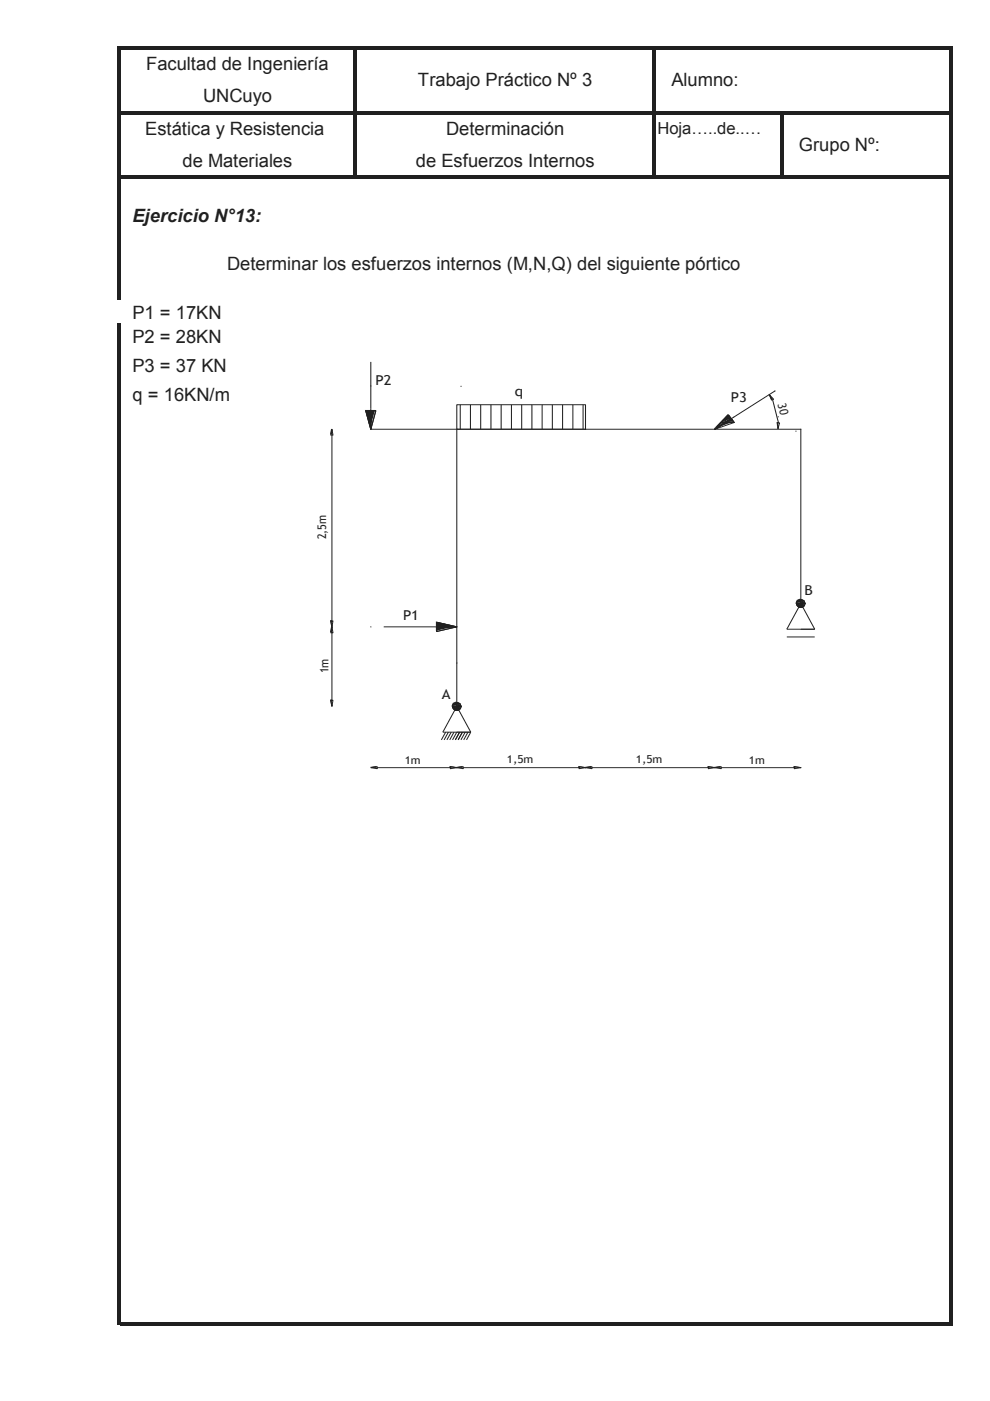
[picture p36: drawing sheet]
<svg xmlns="http://www.w3.org/2000/svg" width="210mm" height="297mm" viewBox="0 0 210 297" stroke-linecap="round" stroke-linejoin="round" font-family="sans-serif">
<defs><g id="words">
<g font-size="3.9" fill="#231f20">
<text x="31" y="14.8">Facultad de Ingeniería</text>
<text x="43.1" y="21.7">UNCuyo</text>
<text x="88.6" y="18.2">Trabajo Práctico Nº 3</text>
<text x="142.3" y="18.2">Alumno:</text>
<text x="30.8" y="28.5">Estática y Resistencia</text>
<text x="94.6" y="28.5">Determinación</text>
<text x="38.7" y="35.4">de Materiales</text>
<text x="88.2" y="35.4">de Esfuerzos Internos</text>
<text x="169.4" y="32">Grupo Nº:</text>
<text x="28.1" y="47.1">Ejercicio N°13:</text>
<text x="48.1" y="57.3">Determinar los esfuerzos internos (M,N,Q) del siguiente pórtico</text>
<text x="28.1" y="67.6">P1 = 17KN</text>
<text x="28.1" y="72.7">P2 = 28KN</text>
<text x="28.1" y="78.8">P3 = 37 KN</text>
<text x="28.1" y="85">q = 16KN/m</text>
</g>
<text font-size="3.5" fill="#231f20" x="139.4" y="28.4">Hoja…..de..…</text>
<g font-size="2.9" fill="#231f20">
<text x="79.6" y="81.6">P2</text>
<text x="109.1" y="83.9">q</text>
<text x="154.9" y="85.3">P3</text>
<text x="85.4" y="131.5">P1</text>
<text x="170.6" y="126.2">B</text>
<text x="93.7" y="148.1">A</text>
</g>
<g font-size="2.5" fill="#231f20">
<text x="164.9" y="85.6" transform="rotate(76 164.9 85.6)">30</text>
<text x="69.2" y="114.4" transform="rotate(-90 69.2 114.4)">2,5m</text>
<text x="69.6" y="142.8" transform="rotate(-90 69.6 142.8)">1m</text>
</g>
<g font-size="2.3" fill="#231f20">
<text x="107.5" y="161.7">1,5m</text>
<text x="134.8" y="161.7">1,5m</text>
<text x="85.8" y="162.1">1m</text>
<text x="158.8" y="162.1">1m</text>
</g>
</g></defs>
<g fill="#231f20">
<path d="M24.8 9.8h.7v53.7h-.7z" fill-rule="evenodd"/>
<path d="M24.8 68.6h.7v212.4h-.7z" fill-rule="evenodd"/>
<path d="M74.9 10.5h.7v27.4h-.7z" fill-rule="evenodd"/>
<path d="M138.4 10.5h.6v27.4h-.6z" fill-rule="evenodd"/>
<path d="M201.3 10.5h.7v270.5h-.7z" fill-rule="evenodd"/>
<path d="M165.4 24.2h.7v13.7h-.7z" fill-rule="evenodd"/>
<path d="M25.5 9.8h176.5v.7h-176.5z" fill-rule="evenodd"/>
<path d="M25.5 23.5h176.5v.7h-176.5z" fill-rule="evenodd"/>
<path d="M25.5 37.3h176.5v.6h-176.5z" fill-rule="evenodd"/>
<path d="M25.5 280.3h176.5v.7h-176.5z" fill-rule="evenodd"/>
</g>
<path d="M64.8 67.6h113.8v99.7h-113.8z" fill-rule="evenodd" fill="#fff"/>
<path d="M80 162.8h15.5" fill="none" stroke="#231f20" stroke-width=".21"/>
<path d="M78.5 162.6l1.3-.2v.4z" fill="#231f20"/>
<path d="M78.6 162.8l1.4-.2v.4z" fill="none" stroke="#231f20" stroke-width=".21"/>
<path d="M95.3 162.4l1.4 .2-1.4 .2z" fill="#231f20"/>
<path d="M78.6 81.8h.1M96.9 91h.1M95.5 162.6l1.4 .2-1.4 .2zM96.9 162.8h.1M152.9 162.8h15.5" fill="none" stroke="#231f20" stroke-width=".21"/>
<path d="M151.4 162.6l1.3-.2v.4z" fill="#231f20"/>
<path d="M151.5 162.8l1.4-.2v.4z" fill="none" stroke="#231f20" stroke-width=".21"/>
<path d="M168.2 162.4l1.4 .2-1.4 .2z" fill="#231f20"/>
<path d="M151.5 91h.1M169.8 91h.1M125.5 162.8h24.7M168.4 162.6l1.4 .2-1.4 .2zM169.8 162.8h.1" fill="none" stroke="#231f20" stroke-width=".21"/>
<path d="M124 162.6l1.3-.2v.4z" fill="#231f20"/>
<path d="M124.1 162.8l1.4-.2v.4z" fill="none" stroke="#231f20" stroke-width=".21"/>
<path d="M150 162.4l1.4 .2-1.4 .2z" fill="#231f20"/>
<path d="M124.1 91h.1M151.5 91h.1M98.2 162.8h24.6M150.2 162.6l1.3 .2-1.3 .2zM151.5 162.8h.1" fill="none" stroke="#231f20" stroke-width=".21"/>
<path d="M96.7 162.6l1.4-.2v.4z" fill="#231f20"/>
<path d="M96.9 162.8l1.3-.2v.4z" fill="none" stroke="#231f20" stroke-width=".21"/>
<path d="M122.6 162.4l1.4 .2-1.4 .2z" fill="#231f20"/>
<path d="M124.1 91h.1M70.4 134.2v14.3M96.9 140.6h.1M122.8 162.6l1.3 .2-1.3 .2zM124.1 162.8h.1" fill="none" stroke="#231f20" stroke-width=".21"/>
<path d="M70.2 132.8l.2 1.2h-.4z" fill="#231f20"/>
<path d="M70.4 132.9l.2 1.3h-.5z" fill="none" stroke="#231f20" stroke-width=".21"/>
<path d="M70 148.3h.4l-.2 1.3z" fill="#231f20"/>
<g fill="none" stroke="#231f20" stroke-width=".21">
<path d="M96.9 91v58.8M169.8 91v37.8M78.6 132.9h.1M70.1 148.5h.5l-.2 1.2zM70.4 149.7h.1M94.5 155.2l-.9 1.7M95.1 155.2l-.9 1.7M95.7 155.2l-.9 1.7M96.3 155.2l-.9 1.7M96.9 149.7h.1M96.9 149.8l2.9 5.4M96.9 149.8l-3 5.4h5.9"/>
<path d="M96.9 155.2l-1 1.7M97.4 155.2l-.9 1.7M98 155.2l-.9 1.7M98.6 155.2l-.9 1.7M99.2 155.2l-.9 1.7M99.8 155.2l-.9 1.7"/>
</g>
<path d="M96 149l.7-.2 .6 .2z" fill="#231f20"/>
<path d="M96.2 149.2l.7-.3 .6 .3z" fill="none" stroke="#231f20" stroke-width=".21"/>
<path d="M96 149l1.6 .6h-1.9z" fill="#231f20"/>
<path d="M96.2 149.2l1.6 .6h-1.9z" fill="none" stroke="#231f20" stroke-width=".21"/>
<path d="M96 149h1.3l.3 .6z" fill="#231f20"/>
<path d="M96.2 149.2h1.3l.3 .6z" fill="none" stroke="#231f20" stroke-width=".21"/>
<path d="M95.7 149.6l.7 .5h-.5z" fill="#231f20"/>
<path d="M95.9 149.8l.7 .4h-.5z" fill="none" stroke="#231f20" stroke-width=".21"/>
<path d="M95.7 149.6h1l-.3 .5z" fill="#231f20"/>
<path d="M95.9 149.8h1l-.3 .4z" fill="none" stroke="#231f20" stroke-width=".21"/>
<path d="M96.7 149.6l.2 .5h-.5z" fill="#231f20"/>
<path d="M96.9 149.8l.2 .4h-.5z" fill="none" stroke="#231f20" stroke-width=".21"/>
<path d="M96.7 149.6l.8 .5h-.6z" fill="#231f20"/>
<path d="M96.9 149.8l.7 .4h-.5z" fill="none" stroke="#231f20" stroke-width=".21"/>
<path d="M96.7 149.6h.9l-.1 .5z" fill="#231f20"/>
<path d="M96.9 149.8h.9l-.2 .4z" fill="none" stroke="#231f20" stroke-width=".21"/>
<path d="M95.9 150.1h.5l-.1 .3z" fill="#231f20"/>
<path d="M96.1 150.2h.5l-.2 .3z" fill="none" stroke="#231f20" stroke-width=".21"/>
<path d="M96.4 150.1l.7 .3h-.8z" fill="#231f20"/>
<path d="M96.6 150.2l.7 .3h-.9z" fill="none" stroke="#231f20" stroke-width=".21"/>
<path d="M96.4 150.1h.5l.2 .3z" fill="#231f20"/>
<path d="M96.6 150.2h.5l.2 .3z" fill="none" stroke="#231f20" stroke-width=".21"/>
<path d="M96.9 150.1h.6l-.4 .3z" fill="#231f20"/>
<path d="M97.1 150.2h.5l-.3 .3z" fill="none" stroke="#231f20" stroke-width=".21"/>
<path d="M96.3 150.4h.8z" fill="#231f20"/>
<g fill="none" stroke="#231f20" stroke-width=".21">
<path d="M166.8 135h5.9M169.8 128l2.9 5.4h-5.9zM96.4 150.5h.9z"/>
<circle cx="96.9" cy="149.8" r=".9"/>
</g>
<path d="M168.9 127.2l.7-.3 .7 .3z" fill="#231f20"/>
<path d="M169.1 127.3l.7-.2 .6 .2z" fill="none" stroke="#231f20" stroke-width=".21"/>
<path d="M168.9 127.2l1.6 .6h-1.8z" fill="#231f20"/>
<path d="M169.1 127.3l1.6 .7h-1.9z" fill="none" stroke="#231f20" stroke-width=".21"/>
<path d="M168.9 127.2h1.4l.2 .6z" fill="#231f20"/>
<path d="M169.1 127.3h1.3l.3 .7z" fill="none" stroke="#231f20" stroke-width=".21"/>
<path d="M168.7 127.8l.7 .4h-.6z" fill="#231f20"/>
<path d="M168.8 128l.7 .4h-.5z" fill="none" stroke="#231f20" stroke-width=".21"/>
<path d="M168.7 127.8h.9l-.2 .4z" fill="#231f20"/>
<path d="M168.8 128h1l-.3 .4z" fill="none" stroke="#231f20" stroke-width=".21"/>
<path d="M169.6 127.8l.3 .4h-.5z" fill="#231f20"/>
<path d="M169.8 128l.2 .4h-.5z" fill="none" stroke="#231f20" stroke-width=".21"/>
<path d="M169.6 127.8l.8 .4h-.5z" fill="#231f20"/>
<path d="M169.8 128l.8 .4h-.6z" fill="none" stroke="#231f20" stroke-width=".21"/>
<path d="M169.6 127.8h.9l-.1 .4z" fill="#231f20"/>
<path d="M169.8 128h.9l-.1 .4z" fill="none" stroke="#231f20" stroke-width=".21"/>
<path d="M168.8 128.2h.6l-.2 .4z" fill="#231f20"/>
<path d="M169 128.4h.5l-.1 .3z" fill="none" stroke="#231f20" stroke-width=".21"/>
<path d="M169.4 128.2l.6 .4h-.8z" fill="#231f20"/>
<path d="M169.5 128.4l.7 .3h-.8z" fill="none" stroke="#231f20" stroke-width=".21"/>
<path d="M169.4 128.2h.5l.1 .4z" fill="#231f20"/>
<path d="M169.5 128.4h.5l.2 .3z" fill="none" stroke="#231f20" stroke-width=".21"/>
<path d="M169.9 128.2h.5l-.4 .4z" fill="#231f20"/>
<path d="M170 128.4h.6l-.4 .3z" fill="none" stroke="#231f20" stroke-width=".21"/>
<path d="M169.2 128.6h.8z" fill="#231f20"/>
<path d="M96.9 132.9l-4.3-1v2M169.1 127.3l.7-.2 .6 .2 .3 .7-.3 .6-.6 .2-.7-.2-.3-.6zM169.4 128.7h.8z" fill="none" stroke="#231f20" stroke-width=".21"/>
<path d="M92.4 131.8l4.3 1h-4.3z" fill="#231f20"/>
<path d="M92.6 131.9l4.3 1h-4.3zM92.6 132.9h4.3z" fill="none" stroke="#231f20" stroke-width=".21"/>
<path d="M92.4 132.8h4.3l-4.3 .9z" fill="#231f20"/>
<path d="M163.8 84.7l1.3 5M81.4 132.9h14.9M92.6 132.9h4.3l-4.3 1zM92.6 132.9v1l4.3-1" fill="none" stroke="#231f20" stroke-width=".21"/>
<path d="M164.7 89.5h.4l-.3 1.2z" fill="#231f20"/>
<path d="M164.8 89.6l.5 .1-.4 1.2z" fill="none" stroke="#231f20" stroke-width=".21"/>
<path d="M162.9 83.5l.9 1-.4 .2z" fill="#231f20"/>
<path d="M78.6 76.7v9.8M77.6 87.1h1zM78.6 87.1h1.1zM79.7 87.1h-2.1l1 3.9M96.9 91h72.9M97.7 81.9h.1M155.5 88.5h.1M163.1 83.7l.9 .9-.4 .2zM164.3 82.9h.1M165 88.4h.1M168.8 91.4h.1" fill="none" stroke="#231f20" stroke-width=".21"/>
<path d="M77.4 86.9h1.1v4z" fill="#231f20"/>
<path d="M77.6 87.1h1v3.9z" fill="none" stroke="#231f20" stroke-width=".21"/>
<path d="M78.5 86.9h1l-1 4z" fill="#231f20"/>
<g fill="none" stroke="#231f20" stroke-width=".21">
<path d="M78.6 87.1h1.1l-1.1 3.9zM78.6 86.5v4M78.6 87.1h1.1l-1.1 3.9h18.3M96.9 85.8h27.2v5.2h-27.2zM97.6 85.8v5.2M99.7 85.8v5.2M101.9 85.8v5.2M104.1 85.8v5.2M106.3 85.8v5.2M108.4 85.8v5.2M110.6 85.8v5.2M112.8 85.8v5.2"/>
<path d="M114.9 85.8v5.2M117.1 85.8v5.2M119.3 85.8v5.2M121.5 85.8v5.2M123.6 85.8v5.2M164.3 82.9l-8.8 5.6"/>
</g>
<path d="M154.3 87.8l.6 .8h-1.4z" fill="#231f20"/>
<path d="M154.5 88l.6 .8h-1.4z" fill="none" stroke="#231f20" stroke-width=".21"/>
<path d="M153.5 88.6l.1 .8h-.9z" fill="#231f20"/>
<path d="M153.7 88.8l.1 .8h-.9z" fill="none" stroke="#231f20" stroke-width=".21"/>
<path d="M153.5 88.6h1.4l-1.3 .8z" fill="#231f20"/>
<path d="M153.7 88.8h1.4l-1.3 .8z" fill="none" stroke="#231f20" stroke-width=".21"/>
<path d="M153.6 89.4l1.3-.8 .6 .8z" fill="#231f20"/>
<path d="M153.8 89.6l1.3-.8 .6 .8z" fill="none" stroke="#231f20" stroke-width=".21"/>
<path d="M152.7 89.4h.9l-2.2 1.5z" fill="#231f20"/>
<path d="M152.9 89.6h.9l-2.3 1.4z" fill="none" stroke="#231f20" stroke-width=".21"/>
<path d="M151.4 90.9l2.2-1.5h1.9z" fill="#231f20"/>
<path d="M70.4 92.3v39.4M151.5 91l2.3-1.4h1.9zM155.1 88.8l.6 .8-1.2-1.6-3 3 3.8-2.1M155.5 88.5l-3.5 2.2" fill="none" stroke="#231f20" stroke-width=".21"/>
<path d="M70.2 90.9l.2 1.2h-.4z" fill="#231f20"/>
<path d="M70.4 91l.2 1.3h-.5z" fill="none" stroke="#231f20" stroke-width=".21"/>
<path d="M70 131.5h.4l-.2 1.3z" fill="#231f20"/>
<path d="M78.6 91h.1M70.1 131.7h.5l-.2 1.2zM70.4 132.9h.1M96.9 132.9h.1" fill="none" stroke="#231f20" stroke-width=".21"/>
<use href="#words"/>
</svg>
